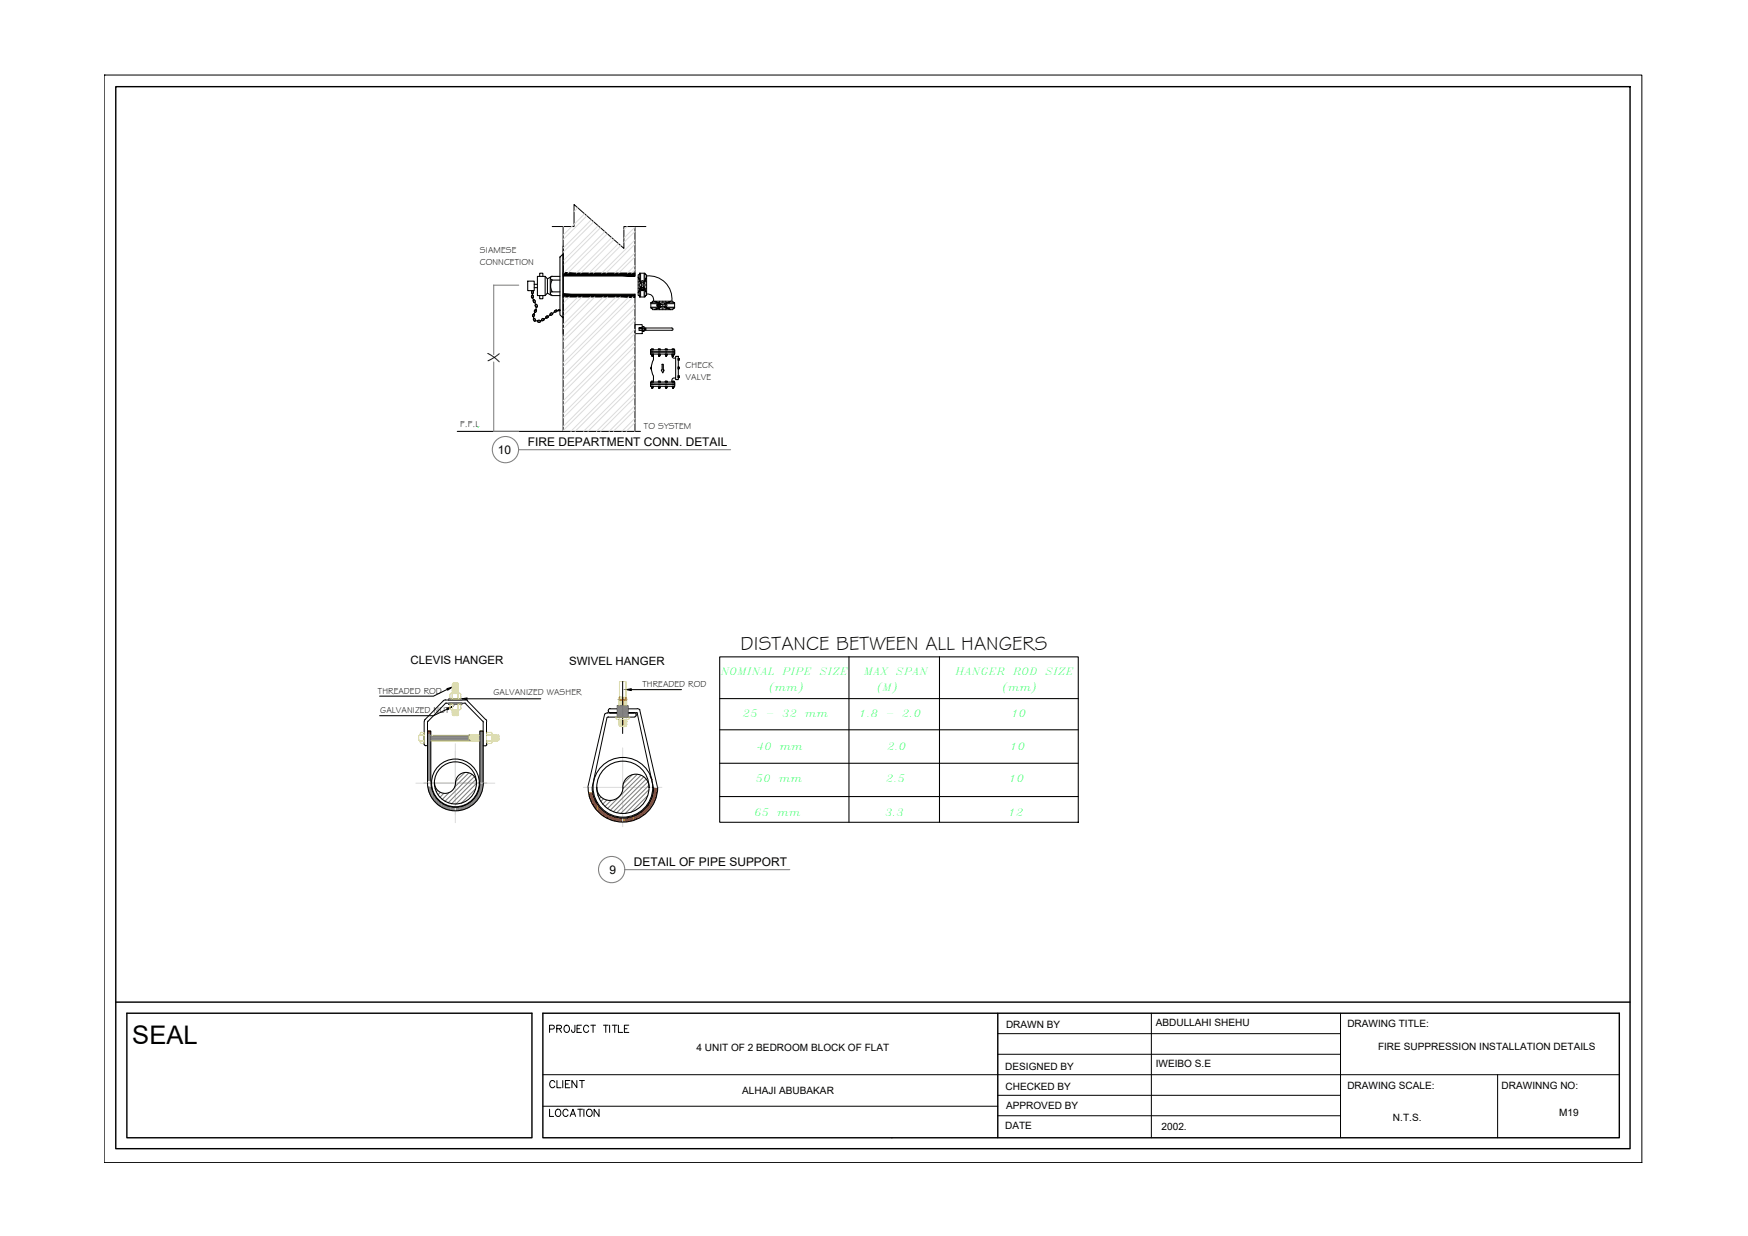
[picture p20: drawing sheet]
<svg xmlns="http://www.w3.org/2000/svg" width="420mm" height="297mm" viewBox="0 0 420 297" stroke-linecap="round" stroke-linejoin="round" font-family="sans-serif">
<defs><g id="words">
<text font-size="6.1" x="31.8" y="250.8">SEAL</text>
<text font-size="4.9" x="130.9" y="269.5">LOCATION</text>
<text font-size="4.8" x="178" y="156.1">DISTANCE BETWEEN ALL HANGERS</text>
<text font-size="4.5" x="120.1" y="87" transform="rotate(-90 120.1 87)">X</text>
<text font-size="4.4" x="130.9" y="262.5">CLIENT</text>
<g font-size="2.9">
<text x="126.9" y="107.2">FIRE DEPARTMENT CONN. DETAIL</text>
<text x="119.7" y="109.2">10</text>
<text x="152.4" y="208.1">DETAIL OF PIPE SUPPORT</text>
<text x="146.5" y="210.1">9</text>
</g>
<g font-size="2.8">
<text x="98.7" y="159.6">CLEVIS HANGER</text>
<text x="136.8" y="159.8">SWIVEL HANGER</text>
</g>
<g font-size="2.4" fill="#00ff3f">
<text x="173.2" y="162.2">NOMINAL</text>
<text x="184.9" y="166">(mm)</text>
<text x="188.1" y="162.2">PIPE</text>
<text x="197" y="162.2">SIZE</text>
<text x="207.6" y="162.2">MAX SPAN</text>
<text x="210.8" y="166">(M)</text>
<text x="229.7" y="162.2">HANGER</text>
<text x="240.9" y="166">(mm)</text>
<text x="243.5" y="162.2">ROD</text>
<text x="251.2" y="162.2">SIZE</text>
<text x="178.6" y="172.4">25</text>
<text x="184.1" y="172.4">-</text>
<text x="188" y="172.4">32</text>
<text x="193.4" y="172.4">mm</text>
<text x="206.5" y="172.4">1.8</text>
<text x="212.9" y="172.4">-</text>
<text x="216.8" y="172.4">2.0</text>
<text x="243.1" y="172.4">10</text>
<text x="181.9" y="180.3">40</text>
<text x="187.3" y="180.3">mm</text>
<text x="213.3" y="180.3">2.0</text>
<text x="242.8" y="180.3">10</text>
<text x="181.7" y="187.9">50</text>
<text x="187.2" y="187.9">mm</text>
<text x="213" y="187.9">2.5</text>
<text x="242.6" y="187.9">10</text>
<text x="181.3" y="196">65</text>
<text x="186.8" y="196">mm</text>
<text x="212.7" y="196">3.3</text>
<text x="242.4" y="196">12</text>
</g>
<g font-size="2.4">
<text x="241.8" y="247">DRAWN BY</text>
<text x="277.8" y="246.6">ABDULLAHI SHEHU</text>
<text x="323.9" y="246.8">DRAWING TITLE:</text>
<text x="167.4" y="252.6">4 UNIT OF 2 BEDROOM BLOCK OF FLAT</text>
<text x="241.6" y="257.2">DESIGNED BY</text>
<text x="277.8" y="256.5">IWEIBO S.E</text>
<text x="331.2" y="252.3">FIRE SUPPRESSION INSTALLATION DETAILS</text>
<text x="178.4" y="262.9">ALHAJI ABUBAKAR</text>
<text x="241.7" y="261.9">CHECKED BY</text>
<text x="323.9" y="261.7">DRAWING SCALE:</text>
<text x="360.9" y="261.7">DRAWINNG NO:</text>
<text x="241.8" y="266.5">APPROVED BY</text>
<text x="334.8" y="269.3">N.T.S.</text>
<text x="374.7" y="268.2">M19</text>
<text x="241.6" y="271.2">DATE</text>
<text x="279.2" y="271.5">2002.</text>
</g>
<g font-size="2.2">
<text x="115.3" y="63.7">CONNCETION</text>
<text x="115.4" y="60.8">SIAMESE</text>
<text x="164.8" y="88.5">CHECK</text>
<text x="164.8" y="91.4">VALVE</text>
<text x="110.6" y="102.7">F.F.L</text>
<text x="154.8" y="103">TO SYSTEM</text>
<text x="90.8" y="166.8">THREADED ROD</text>
<text x="118.6" y="167">GALVANIZED WASHER</text>
<text x="154.4" y="165.1">THREADED ROD</text>
<text x="91.4" y="171.4">GALVANIZED NUT</text>
</g>
</g></defs>
<!-- layer: G-ANNO-TTLB -->
<g fill="none" stroke="#000" stroke-width=".24">
<path d="M130.5 258.3h258.7M132.1 247.3l1-.1 .1-.2v-.5l-.3-.1h-.8v1.7M133.8 247.2l1-.1 .2-.2-.1-.4-1.1-.1v1.7M134.4 247.2l.6 .9M135.9 246.5a.81 .81 0 0 1 1 .7 .81 .81 0 0 1-1 .8l-.3-.5v-.4zM138.2 246.4l-.1 1.5-.4 .2-.3-.6M138.7 247.2h.6M139.8 246.4h-1.1v1.7h1.1M141.5 246.8a.63 .63 0 0 0-.7-.4 .63 .63 0 0 0-.5 .7v.4a.63 .63 0 0 0 .5 .6 .63 .63 0 0 0 .7-.4M142 246.4h1.1M142.6 246.4v1.7M145 246.4h1.2"/>
<path d="M145.6 246.4v1.7M146.5 246.4v1.7M147.2 246.4h1.2M147.8 246.4v1.7M148.6 246.4v1.7h1.1M150.1 247.2h.6M151.1 246.4h-1v1.7h1M239.8 243.5v29.9M239.8 253.4h82.4M239.8 248.4h82.4M130.5 265.9h109.3M239.8 268.1h82.4"/>
<path d="M239.8 263.2h82.4"/>
</g>
<!-- layer: G-ANNO-TTLB-THIN -->
<path d="M25 18h369.6v261.4h-369.6zM239.8 243.5v29.9M276.7 243.5v29.9M322.2 243.5v29.9M360 258.3v15.1" fill="none" stroke="#000" stroke-width=".24"/>
<!-- layer: G-ANNO-TTLB-MEDM -->
<path d="M27.8 20.8h364v255.3h-364zM27.8 240.8h364M30.5 243.5h97.4v29.9h-97.4zM130.5 243.5h258.7v29.9h-258.7z" fill="none" stroke="#000" stroke-width=".34"/>
<!-- layer: 0 -->
<path d="M25 18h.1" fill="none" stroke="#000" stroke-width=".25"/>
<!-- layer: PDF25_0 -->
<g fill="#942500" stroke="#942500" stroke-width=".24">
<path d="M150.3 168.1l.2 .1z"/>
<path d="M148.9 168.2l.2-.1z"/>
</g>
<!-- layer: PDF25_FP-ZOON -->
<path d="M107.5 165.5l1.2-.4-1.1 .8zM107.5 170.2l1.2-.4-1.1 .8zM111 167.9l1.2-.2v.4zM150.5 165.7l1.2-.2v.4z" fill="#000" stroke="#000" stroke-width=".24"/>
<!-- layer: PDF25_sp -->
<g fill="#000" stroke="#000" stroke-width=".24">
<path d="M135.4 65.6l17.2 .7v-.7zM135.4 65.6l17.2 .7h-17.2z"/>
<path d="M135.4 70.7l17.2 .7v-.7zM135.4 70.7l17.2 .7h-17.2z"/>
</g>
<!-- layer: PDF25_0 -->
<g fill="none" stroke="#000" stroke-width=".24">
<path d="M132.7 54.4h5.3v-5.3l12 10.6v-5.3h5.3M135.4 54.4v49.3M152.6 54.4v11.9M152.6 78h1.8v2.2h-1.8zM152.6 70.7v33M153.6 78.8v.6h.8M153.6 79.4h7.9M154.4 78.5h.4v1.2h-.4M154.4 78.9h.4M154.9 78.8v.6M155 78.9v.4M155.1 78.8v.6"/>
<path d="M155.2 78.9v.4M155.3 78.8v.6M161.5 78.8h-7.9h.8v.6h.4M102 173.4v5.5M102.8 173.6v5.6h-.5M106.5 168.4l-4.3 4.5M107 169.1l-4.1 4.3M107.1 168.2h4.7M107.2 169h4.4M111.9 169.1l4.1 4.3M112.4 168.4l4.3 4.5M116.1 173.6v5.6"/>
<path d="M116.1 179.2h.5M116.9 173.4v5.5M145.3 171.6l-4 17.6M145.9 172.5l-3.6 16.7M146 171.3h2.4h-1.8M146.2 170.7v.2M146.2 172.3h6.3M146.6 170.3h1.8M148.5 172.9h.1M149.7 163.8v12.5M150.9 170.3h2.2M152.5 171.3h-1.6h2"/>
<path d="M152.9 171.7v.2M153.2 171.5l3.8 17.7M153.8 170.6l4.2 18.6M102.8 188.2v-12.5h.8v12.5M115.3 188.2v-12.5h.8v12.5"/>
</g>
<g fill="none" stroke="#dddd6d" stroke-width=".24">
<path d="M100.6 177v.7M101 176.4v.3h1v1.4h-1v.3M101.2 178.1h.8v.6h-.7M101.3 176.1h.7v.6h-1h1v1.4h-1M103.6 176.7h9.2v1.4h-9.2M103.6 176.8h.4M108.1 167v.6M108.1 169.6v.7M108.5 170.6h.1M108.5 169.3h.1M108.5 166.7h.1M108.5 167.9h.1"/>
<path d="M108.7 171.1l.1-.1-.1 .1 .1 .1zM108.7 166.8v1v-1M108.8 170.4v-.9v.9M108.8 170.8l-.1 .1 .2 .1h1.3l-1.3 .2 1.2-.1 .1 .1-.1 .1-1.2 .1 1.2-.1 .1 .1-.1 .1-1.2 .1 1.2-.1M108.8 170.6l-.1 .1 .1 .1M108.8 164.3l-.1 .2 .1 .1 1.3 .1 .1-.1-.1-.1M108.9 170.8l1.2-.1 .1 .1-.1 .1-1.2 .1 1.2-.1 .1 .1-.1 .1M108.9 171.9l1.2-.2v.2M108.9 170.8h.1M108.9 166.5h-.2l.1 .2h1.2M108.9 170.6h1.2M108.9 169.3h1.1"/>
<path d="M108.9 166.7h1.1M108.9 167.9h1.1M110 171.1l-1.2 .1-.1 .1 .1 .5M110 164.9l-1.2-.1-.1-.1 .1-.1 1.4 .2-1.6 .1 1.4 .2M110 165.4h-1.4l1.4 .1M110 166.3l-1.3-.2 1.4 .1h.1l-.1 .1h-1.4l1.3 .2M110.1 171.5l.2 .1-.2 .1M110.1 164.9l.1 .2h-.1h-1.4l1.4 .3 .1-.1-.1-.2M110.1 165.4h.1l-.1 .1h-1.4l1.3 .2M110.1 165.5l.1 .1-.1 .1-1.3-.1-.1 .1 1.3 .2M110.1 165.7l.1 .1-.1 .1M110.1 164.3v.2l-1.2-.1"/>
<path d="M110.1 166.1l.1-.1-.1-.1-1.3-.1-.2 .1 1.4 .3M110.1 166.3l.1 .2h-.1M110.1 169.5v.9v-.9M110.1 167.8v-1v1M110.1 166.5v.1M110.1 170.6v.1M110.3 170.6h.1M110.3 169.3h.1M110.3 166.7h.1M110.3 167.9h.1M110.8 167v.6M110.8 169.6v.7"/>
<path d="M112.8 176.7v1.3M112.8 176.6l.1 .1M112.9 176.7l.1 1.3-.1-1.3M113 176.7v-.1l.1 .1 .2 1.3-.2-1.3 .2-.1 .2 1.4-.2-1.3 .1-.1 .2 .1v1.3v-1.3v-.1l.2 .1v1.3v-1.4l.3 1.4-.1 .1-.2-.1 .2 .1 .6-.1M113.2 178l-.5 .1M113.3 178v.1l.3-.1M114.1 176.7l.2 1.3-.2-1.3M114.1 176.7v-.1v1.4l-.1-1.3-.2-.1v.1v1.3v.1l-.1-.1M114.2 176.7l.1-.1 .1 .1M114.4 176.7l.1 1.3-.1-1.3M114.4 176.7l.1-.1 .2 1.4-.2-1.3 .2-.1 .2 1.4-.2-1.3 .1-.1 .1 .1 .1 1.3v-1.4l.2 .1M114.7 178v.1l.3-.1"/>
<path d="M115.1 178l.1 .1M116.9 176.4v.1M116.9 176.9v1M116.9 178.2v.2M117.1 176.7h.9h-.9M117.3 178.7h.6M117.3 176.1h.6M118 178.1h-.9h.9M118.2 176.4v.1M118.2 176.7v1.3M118.2 178.2v.2M118.3 178v.1l.3-.1"/>
<path d="M118.3 176.7h.1M118.7 178l.1 .1 .8-.1M119.4 176.7v1.3l-.1-1.4v1.4l-.2-1.3v-.1l-.1 .1 .1 1.3-.1-1.3-.2-.1v.1v1.3l-.2-1.4v1.4l-.2-1.4v1.3M119.4 176.7v-.1l.1 .1M119.7 176.7h-.2l.2 1.3M148.1 172.5v-.2h3.2v.2M148.5 172.9h2.3M148.9 168.1l-.2 .1 .2 .1M148.9 168.6l-.2 .1 .2 .1M148.9 169.3l-.2 .2 .2 .1M148.9 167.9h-.2l.2 .2 1.6 .1-1.6-.1M148.9 168.4h-.2l.2 .2"/>
<path d="M148.9 168.8l1.6 .2-1.6-.2-.2 .2h.2M148.9 169.1l1.6 .1-1.6-.1-.2 .1 1.8 .3-1.6-.2M148.9 167.6v-3.8h1.6v3.9M148.9 173.7l-.2-.2 .2-.1-.2 .1 .2 .2h-.2l.2 .4M148.9 172.9l-.2 .1 .2 .4M148.9 167.6l1.6 .1 .2 .1-.2 .1M148.9 173.4l1.6-.1 .2 .1-.2-.1zM148.9 174.2h-.2l.2 .3M148.9 174.4l1.6-.2v.3M148.9 167.8l1.6 .1M149 173.1l1.5-.1 .2 .1-1.8 .3M150.5 167.6l-1.8 .1 1.8 .2 .2 .2-.2 .1"/>
<path d="M150.5 168.5l-1.6-.2 1.6 .2M150.5 168.2l.2 .2h-.2M150.5 168.7l-1.6-.1 1.6 .1M150.5 168.5l.2 .1-.2 .1M150.5 168.7l.2 .1-.2 .1M150.5 169l.2 .1-.2 .1M150.5 169.2l.2 .1-.2 .2M150.5 173.5l-1.6 .2M150.5 169.5l.2 .1M150.5 173.5l.2-.1-.2 .3-1.6 .2 1.6-.2 .2 .2-.2 .1-1.6 .1 1.6-.1 .2 .1-.2 .1M150.6 172.9v.2"/>
</g>
<g fill="none" stroke="#7f7f7f" stroke-width=".24">
<path d="M102.8 176.3v11.3M103 176.3v11.3M103.1 176.3v11.3M103.3 176.3v11.3M103.5 176.3v11.3M103.6 176.7v1.4M103.6 177h9.1M103.6 177.1h9.1M103.6 177.3h9.1M103.6 177.5h9.1M103.6 177.6h9.1M103.6 177.8h9.1"/>
<path d="M103.6 178h9.1M104.1 176.8h8.6M112.8 176.8v1.2M112.8 176.6v.1M115.2 176.7v1.4M115.5 175.8v12.4M115.6 175.8v12.4M115.8 175.8v12.4M116 175.8v12.4M116.1 175.8v12.4M101.9 188.2h15.1M102.8 189.1h.1"/>
<path d="M103 190h.1M103 189.1v.8M103.1 189.1v1.4M103.3 189.1v1.8M103.5 189.1v2.2M103.6 189.4v2.1M103.8 190.1v1.8M104 190.5v1.6M104.2 190.9v1.4M104.4 191.1v1.3M104.5 191.5v1.2M104.7 191.8v1"/>
<path d="M104.8 191.9v1.1M105 192.1v1.1M105.2 192.3v1M105.3 192.4v1.1M105.5 192.7v.9M105.7 192.8v.9M105.8 192.9v.9M106 193v.8M106.2 193.2v.8M106.4 193.3v.8M106.5 193.4v.8M106.7 193.5v.7"/>
<path d="M106.9 193.5v.9M107 193.6v.9M107.2 193.7v.8M107.4 193.7v.9M107.5 193.8v.8M107.7 193.8v.8M107.9 194v.7M108 194v.7M108.2 194v.7M108.4 194.1v.7M108.6 194.1v.7M108.7 194.1v.7"/>
<path d="M108.9 194.1v.7M109.1 194.1v.7M109.2 194.1v.7M109.4 194.1v.7M109.5 194.1v.4M109.7 194.1v.7M109.9 194.1v.7M110 194.1v.7M110.2 194.1v.7M110.4 194.1v.7M110.6 194.1v.7M110.8 194v.7"/>
<path d="M110.9 194v.7M111.1 194v.7M111.2 193.8v.8M111.4 193.8v.8M111.6 193.7v.8M111.7 193.7v.8M111.9 193.6v.8M112.1 193.5v.9M112.2 193.4v.8M112.4 193.4v.8M112.6 193.3v.8M112.8 193.2v.8"/>
<path d="M112.9 193v.8M113.1 192.9v.8M113.3 192.8v.8M113.4 192.6v.9M113.6 192.4v1M113.8 192.2v1.1M113.9 192.1v1.1M114.1 191.9v1.1M114.3 191.6v1.2M114.4 191.4v1.2M114.6 191.1v1.3M114.8 190.8v1.4"/>
<path d="M114.9 190.3v1.7M115.1 189.9v1.9M115.3 189v2.4M115.5 188.3v2.9M115.6 188.3v2.5M115.8 188.3v2M116 188.3v1.4M116.1 188.3v.3"/>
</g>
<g fill="none" stroke="#942500" stroke-width=".24">
<path d="M102.8 175.7v.5M103 175.7v.5M103.1 175.7v.5M103.3 175.7v.5M103.5 175.7v.5M115.5 175.7h.1M115.6 175.7h.1M115.8 175.7h.1M116 175.7h.1M116.1 175.7h.1M149.1 168.2h1.2M141.6 190.5v.9"/>
<path d="M141.8 190.5v1.5M142 190.5v2.1M142.3 190.5v2.5M142.5 190.7v2.7M142.6 191.6v2.2M142.8 192.1v2M143.1 192.6v1.8M143.3 192.9v1.6M143.4 192.8h.1M143.5 193.3v1.5M143.7 193.6v1.4M143.9 193.9v1.3"/>
<path d="M144.2 194.1v1.3M144.3 194.4v1.1M144.5 194.5v1.3M144.8 194.8v1.2M145 194.9v1.2M145.2 195.1v1.2M145.4 195.2v1.1M145.6 195.4v1M145.9 195.5v1.1M146 195.7v1.1M146.2 195.8v1M146.4 195.8v1.1"/>
<path d="M146.7 196v1M146.9 196.1v.9M147.1 196.1v1M147.3 196.3v.8M147.5 196.3v.8M147.7 196.4v.9M147.9 196.4v.9M148.1 196.4v.9M148.4 196.6v.8M148.6 196.6v.8M148.8 196.6v.8M149 196.6v.8"/>
<path d="M149.2 196.6v.8M149.4 196.6v.8M149.6 196.6v.8M149.8 196.6v.8M150 196.6v.8M150.3 196.6v.8M150.5 196.6v.8M150.7 196.6v.8M150.8 196.6v.8M151.1 196.6v.8M151.3 196.4v.9M151.5 196.4v.9"/>
<path d="M151.7 196.4v.9M151.9 196.3v.8M152.1 196.3v.8M152.4 196.1v.9M152.5 196.1v.9M152.8 196v.9M153 195.8v1.1M153.2 195.7v1.1M153.4 195.7v1M153.6 195.5v1.1M153.8 195.4v1M154 195.2v1.1"/>
<path d="M154.2 195.1v1M154.4 194.9v1.1M154.7 194.6v1.2M154.9 194.5v1.2M155.1 194.2v1.3M155.3 194.1v1.3M155.5 193.8v1.3M155.7 193.5v1.5M155.9 193.2v1.5M156.1 192.9v1.6M156.3 192.4v1.8M156.6 191.9v2"/>
<path d="M156.6 187.3h.1M156.8 191.3v2.3M157 190.2v3M157.2 189.4v3.5M157.4 189.4v3M157.6 189.4v2.5M157.8 189.4v1.7M158 189.4v.3"/>
</g>
<g fill="none" stroke="#7f7f7f" stroke-width=".25">
<path d="M118.6 68.5h6.1M118.7 68.5v16.7M118.7 87v16.7M118.6 103.7h6.1M107.9 169h.1M108.1 167.9l-.2 .2M108.1 169l-.2 .2M108.3 167.9l-.3 .3M108.3 169l-.3 .3M108.5 167.9l-.2 .3M108.6 169l-.3 .3M108.8 167.9l-.3 .3"/>
<path d="M108.8 169l-.3 .3M109 167.9l-.3 .3M109 169l-.3 .3M109.2 167.9l-.3 .3M109.2 169l-.3 .3M109.4 167.9l-.3 .3M109.4 169l-.3 .3M109.6 167.9l-.2 .3M109.6 169l-.2 .3M109.8 167.9l-.2 .3M109.9 169l-.3 .3M110 167.9l-.2 .3"/>
<path d="M110.1 169l-.3 .3M110.3 167.9l-.3 .3M110.3 169l-.3 .3M110.5 167.9l-.3 .3M110.5 169l-.2 .3M110.7 167.9l-.2 .3M110.8 169l-.3 .3M111 167.9l-.3 .3M111 169l-.3 .3M111 168.1l-.1 .1M111 169.2l-.1 .1M112.8 176.6v.1"/>
<path d="M112.9 177.9h.1M115.3 177.9h.1M148.5 169.6h-.1M148.7 169.6l-.3 .2M148.9 169.6l-.5 .5M149.2 169.6l-.8 .7M149.3 169.6l-.9 .9M149.5 169.6l-1.1 1.1M149.7 169.6l-1.3 1.3M150 169.6l-1.6 1.6M150.2 169.6l-1.8 1.8M150.4 169.6l-2 2"/>
<path d="M150.7 169.6l-2.3 2.2M150.8 169.6l-2.4 2.4M150.9 169.7l-2.5 2.5M150.9 169.9l-2.4 2.4M150.9 170.2l-2.1 2.1M150.9 170.4l-1.9 1.9M150.9 170.6l-1.7 1.7M150.9 170.8l-1.5 1.5M150.9 171l-1.3 1.3M150.9 171.2l-1.1 1.1M150.9 171.5l-.9 .8M150.9 171.7l-.6 .6"/>
<path d="M150.9 171.9l-.4 .4M150.9 172.1l-.2 .2M150.9 172.3h.1M109.5 194.6v.2"/>
</g>
<!-- layer: PDF25_SHOP -->
<path d="M109.4 178.7v19M149.7 179.7v19M100 188.2h18.9M140.2 189.2h18.9" fill="none" stroke="#dcdcdc" stroke-width=".25"/>
<!-- layer: PDF25_0 -->
<g fill="none" stroke="#000" stroke-width=".25">
<path d="M161.5 78.8a.28 .28 0 0 1 .3 .3 .28 .28 0 0 1-.3 .3M173 157.9h86.2v39.7h-86.2zM204.1 157.8v39.8M225.8 157.8v39.8M102 178.8l.3 .4M102.2 172.9l-.2 .5M102.9 173.3l-.1 .2M107.1 168.2l-.5 .2M107.3 169l-.3 .1M107.9 167.9h3.1v.3h-3.1zM107.9 169h3.1v.3h-3.1zM111.7 169l.3 .1"/>
<path d="M111.9 168.2l.5 .2M116.1 173.3l.1 .2M116.8 172.9l.2 .5M117 178.9l-.3 .3M146 171.3l-.6 .3M146.2 170.9l.5 .4M146.3 172.3l-.4 .1M146.7 170.3l-.5 .4M148.4 169.6h2.5v2.7h-2.5zM152.5 171.2l.4 .5M152.9 171.9l-.4 .4M152.9 171.2l.4 .2"/>
<path d="M153.2 170.3l.6 .3M173 167.9h86.2M173 175.4h86.2M102.8 188.2a6.7 6.7 0 0 0 6.7 6.7 6.7 6.7 0 0 0 6.7-6.7M103.6 188.2a5.9 5.9 0 0 0 5.9 5.8 5.9 5.9 0 0 0 5.8-5.8M141.4 189.2a8.4 8.4 0 0 0 8.3 8.4 8.4 8.4 0 0 0 8.4-8.4M142.3 189.2a7.4 7.4 0 0 0 7.4 7.4 7.4 7.4 0 0 0 7.4-7.4M173 191.4h86.2M173 183.4h86.2"/>
</g>
<path d="M148.9 167.6v.7M150.5 167.6v.7M143.1 192l.4 .9M156.3 186.5l.3 .9" fill="none" stroke="#720000" stroke-width=".24"/>
<!-- layer: PDF25_FP-ZOON -->
<g fill="none" stroke="#000" stroke-width=".25">
<path d="M107.5 165.7l-3.3 1.6h-13M107.5 170.4l-3.3 1.6h-13M112.2 167.9h17.8M151.7 165.7h12.1M104.5 188.2a2.58 2.58 0 0 0 2.8 2.5 2.58 2.58 0 0 0 2.3-3.1 2.52 2.52 0 0 1 2.7-2 2.52 2.52 0 0 1 2.2 2.6M143.4 189.2a3.2 3.2 0 0 0 3.2 3.2 3.2 3.2 0 0 0 3.1-3.2M149.7 189.2a3.2 3.2 0 0 1 3.2-3.1 3.2 3.2 0 0 1 3.1 3.1"/>
<circle cx="109.5" cy="188.2" r="5.1"/>
<circle cx="109.5" cy="188.1" r="5.7"/>
<circle cx="149.7" cy="189.2" r="7.2"/>
<circle cx="149.7" cy="189.2" r="6.3"/>
</g>
<g fill="none" stroke="#7f7f7f" stroke-width=".25">
<path d="M104.4 188.6h.1M104.7 189.4l-.1 .1M105.1 190l-.3 .3M105.8 190.5l-.5 .5M106.6 190.7l-.9 .9M107.9 190.5l-1.6 1.7M111.6 185.7l-2.1 2.2M112.7 185.8l-3.4 3.4M113.4 186.1l-6.5 6.5M114 186.7l-6.3 6.3M114.3 189.6l-3.5 3.5M114.4 187.4l-5.9 5.8"/>
<path d="M114.5 188.3l-5 5M143.4 189.4h.1M143.5 190.3h.1M143.9 191l-.2 .2M144.4 191.6l-.4 .4M145 192l-.6 .7M145.9 192.3l-1.1 1M146.9 192.3l-1.5 1.5M152 186.2l-2.2 2.2M153.2 186.1l-3.6 3.5M154.1 186.3l-8.1 8.1M154.7 186.7l-8 8.1"/>
<path d="M155.3 187.2l-7.9 7.9M155.7 191.2l-4 4M155.7 187.9l-7.5 7.4M155.9 188.7l-6.7 6.8M155.9 189.8l-5.6 5.7"/>
</g>
<!-- layer: PDF25_BELL CKT. -->
<g fill="none" stroke="#7f7f7f" stroke-width=".25">
<path d="M124.6 108.1h51M150.1 209h39.7"/>
<circle cx="121.5" cy="108.1" r="3.2"/>
<circle cx="147" cy="209" r="3.2"/>
</g>
<!-- layer: PDF25_Fittings -->
<g fill="none" stroke="#000" stroke-width=".24">
<path d="M153.4 66.6l.4 1.1v-2l-.4 .3v5l.4 .4v-2.1l-.4 1.1M153.4 68.5h.4M153.4 69.3h2M153.4 67.7h2M153.8 71.4h1.2M153.8 65.7h1.2M154 67.9h.8M154 65.7v2M154 69.3v2.1M154 69.3l.1 .3h.6l.1-.3M154 67.7l.4-.3 .4 .3M154.1 67.9v1.2l-.1-.2h.1"/>
<path d="M154.1 68.1l-.1-.2-.2 .2v.9l1.1 .1 .1-1.1-.4 .1M154.1 68.5h.5M154.2 69.7h.4M154.2 69.8h.4M154.2 69.3v.3M154.6 69.3v.3M154.6 67.9l.1 1.2 .1-.2h-.2M154.6 69.6v.3h-.5v-.3h.6M154.8 65.7v2M154.8 69.3v2.1M155 68.5h.4M155.4 66.6l-.4 1.1v-2l.4 .3v5l-.4 .4v-2.1l.4 1.1"/>
<path d="M155.4 70.7a1.38 1.38 0 0 1 1.7 1.7M155.4 66.3a5.5 5.5 0 0 1 6.1 6.1M156.4 73h2.1h-.3v.7l.3 .1M156.4 73.8h2.1M156.4 72.8v1.2M157.4 72.4l1.1 .4h-2.1l.4-.4h4.9l.5 .4h-2.2l1.2-.4M157.4 74.4l1.1-.4h-2.1l.4 .4h4.9l.5-.4h-2.2l1.2 .4M158 73.2v.4M158.1 73.2v.4M158.2 73.1h-.3v.5h.3M158.2 73.1v.6M158.3 73.6h.2"/>
<path d="M158.3 73.2h.2M158.5 72.4v2M158.9 73.1v-.1l-.2 .1h1.2M158.9 73.6l-.1 .2-.1-.2h1.2M159.3 72.4v.4M159.3 73.1v.5M159.3 74v.4M159.7 73.1l.2-.1-.2-.2h-.9l-.1 1.1 1 .1 .2-.2-.2-.2M159.9 73v.8M160 73.8h2.2M160 72.4v2M162.2 73h-2.2l.3 .4-.3 .4"/>
<path d="M162.2 72.8v1.2"/>
</g>
<!-- layer: PDF25_FIRE PUMP -->
<path d="M109.9 103.7h44" fill="none" stroke="#000" stroke-width=".25"/>
<!-- layer: PDF25_FF TEXT -->
<path d="M114.9 102.5v.2z" fill="none" stroke="#00bfff" stroke-width=".25"/>
<!-- layer: PDF25_BR-I-PIPE -->
<g fill="none" stroke="#000" stroke-width=".25">
<path d="M156.4 91.8h5.8v.5h-5.8zM156.4 92.4h5.8v.4h-5.8M156.4 84.6h5.8v.5h-5.8M156.4 84.1h5.8v.4h-5.8M156.4 92.8v-.4v.4M156.4 84.5v-.4v.4M156.4 85.1v-.5v.5M156.4 91.8v.5M156.4 88.2h.2v.4h-.2zM156.6 92.8h.5v.2h-.5zM156.6 91.6h.5v.2h-.5zM156.6 85.1h.5v.2h-.5z"/>
<path d="M156.6 83.9h.5v.2h-.5zM156.6 83.9v.2M156.6 85.1v.2M156.6 91.6v.2M156.6 92.8v.2M156.7 85.3v.3l.2-.1M156.7 85.4l.2-.1v.3M156.7 84.5v.1M156.7 92.3v.1M156.8 83.9v.2M156.8 85.1v.2M156.8 91.6v.2"/>
<path d="M156.8 92.8v.2M156.9 85.6h-.2h.2M156.9 93.1l-.2 .2h.2v-.3h-.2v.3M156.9 85.4l-.2 .1 .2-.1M156.9 84.5v.1M156.9 92.3v.1M156.9 93l-.2 .1M156.9 85.4h-.2M156.9 85.5h-.2M157 83.9v.2M157 85.1v.2M157 91.6v.2"/>
<path d="M157 92.8v.2M157.1 85.1v1.3M157.1 90.4v1.4M157.1 86.4l-.5 1.7 .1 1.2 .4 1.1M158.2 92.8h.5v.2h-.5zM158.2 91.6h.5v.2h-.5zM158.2 85.1h.5v.2h-.5zM158.2 83.9h.5v.2h-.5zM158.3 83.9v.2M158.3 85.1v.2M158.3 91.6v.2M158.3 92.8v.2"/>
<path d="M158.3 93h.3v.3h-.3zM158.3 93.1h.3l-.3 .2h.3M158.3 85.4l.3 .1-.3-.1M158.3 84.5v.1M158.3 92.3v.1M158.3 93l.3 .1M158.3 85.5h.3M158.3 85.4h.3M158.5 83.9v.2M158.5 85.1v.2M158.5 91.6v.2M158.5 92.8v.2"/>
<path d="M158.6 85.4l-.3-.1v.3M158.6 85.3v.3l-.3-.1M158.6 84.5v.1M158.6 92.3v.1M158.6 83.9v.2M158.6 85.1v.2M158.6 91.6v.2M158.6 92.8v.2M159.1 87.5h.3v1.4h.3l-.4 .7-.4-.7h.2zM159.9 92.8h.5v.2h-.5zM159.9 91.6h.5v.2h-.5zM159.9 85.1h.5v.2h-.5z"/>
<path d="M159.9 83.9h.5v.2h-.5zM159.9 83.9v.2M159.9 85.1v.2M159.9 91.6v.2M159.9 92.8v.2M160 93h.2v.3h-.2zM160 93.1l.2 .2M160 85.4l.2 .1-.2-.1M160 84.5v.1M160 92.3v.1M160 93l.2 .1M160 85.5h.2"/>
<path d="M160 85.4h.2M160 85.3l.2 .1M160.1 83.9v.2M160.1 85.1v.2M160.1 91.6v.2M160.1 92.8v.2M160.2 85.3h-.2v.3M160.2 85.3v.3l-.2-.1M160.2 84.5v.1M160.2 92.3v.1M160.3 83.9v.2M160.3 85.1v.2"/>
<path d="M160.3 91.6v.2M160.3 92.8v.2M161.5 85.1a.72 .72 0 0 0 .4 1h.5M161.6 92.8h.5v.2h-.5zM161.6 91.6h.5v.2h-.5zM161.6 85.1h.5v.2h-.5zM161.6 83.9h.5v.2h-.5zM161.6 83.9v.2M161.6 85.1v.2M161.6 91.6v.2M161.6 92.8v.2M161.7 93h.2v.3h-.2z"/>
<path d="M161.7 93.1l.2 .2M161.7 85.4l.2 .1-.2-.1M161.7 84.5v.1M161.7 92.3v.1M161.7 93l.2 .1M161.7 85.4h.2M161.7 85.5h.2M161.8 83.9v.2M161.8 85.1v.2M161.8 91.6v.2M161.8 92.8v.2M161.9 85.3v.3l-.2-.1"/>
<path d="M161.9 85.4l-.2-.1v.3M161.9 84.5v.1M161.9 92.3v.1M162 83.9v.2M162 85.1v.2M162 91.6v.2M162 92.8v.2M162.4 85.6h.6v5.6h-.6zM162.4 90.8h-.5a.82 .82 0 0 0-.4 1M163 88.1v.6v-.6M163 88.3h.3v.3M163 86.1v.5v-.5"/>
<path d="M163 86.2h.3v.3M163 90.3h.3v.5h-.3zM163 90.8v-.5v.5M163 90.7h.2M163 90.4h.2M163.2 88.3l.1 .3h-.3M163.2 86.2l.1 .2-.3 .1M163.3 88.3l-.3-.1v.4h.2M163.3 86.2l-.3-.1v.5l.2-.1M163.3 90.3v.4"/>
</g>
<!-- layer: PDF25_0 -->
<g fill="none" stroke="#dcdcdc" stroke-width=".24">
<path d="M135.4 54.4v.1M138.9 50l-.9 .9M140.5 51.4l-5.1 5.1M141.1 51.9l-5.7 5.7M142.1 52.8l-6.7 6.8M142.7 53.3l-7.3 7.3M143.8 54.3l-8.4 8.4M144.3 54.7l-8.9 9M145.4 55.7l-9.9 9.9M146 56.2l-9.5 9.4M147 57.1l-8.5 8.5M147.6 57.6l-8 8"/>
<path d="M148.6 58.5l-7 7.1M149.2 59l-6.6 6.6M150.8 54.4l-.8 .8M152.6 58.7l-6.9 6.9M152.6 57.7l-8 7.9M152.6 55.6l-2.6 2.7M152.6 54.6l-2.6 2.6M135.8 71.4l-.4 .5M136.8 71.4l-1.4 1.5M138.9 71.4l-3.5 3.5M139.9 71.4l-4.5 4.5M142 71.4l-6.6 6.6"/>
<path d="M143 71.4l-7.6 7.6M145 71.4l-9.6 9.7M146.1 71.4l-10.7 10.7M148.1 71.4l-12.7 12.7M149.1 71.4l-13.7 13.7M151.1 71.4l-15.7 15.8M152.2 71.4l-16.8 16.8M152.6 63.8l-1.8 1.8M152.6 73l-17.2 17.3M152.6 76.1l-17.2 17.2M152.6 79.1l-17.2 17.3M152.6 74l-17.2 17.3"/>
<path d="M152.6 77l-17.2 17.4M152.6 64.8l-.8 .8M152.6 61.7l-3.9 3.9M152.6 60.7l-4.8 4.9M152.6 82.2l-17.2 17.2M152.6 85.2l-17.2 17.3M152.6 88.3l-15.4 15.4M152.6 91.4l-12.3 12.3M152.6 94.4l-9.2 9.3M152.6 97.5l-6.2 6.2M152.6 80.1l-17.2 17.3M152.6 83.2l-17.2 17.3"/>
<path d="M152.6 86.3l-17.2 17.2M152.6 89.3l-14.4 14.4M152.6 92.4l-11.3 11.3M152.6 95.5l-8.2 8.2M152.6 98.5l-5.2 5.2M152.6 100.5l-3.1 3.2M152.6 103.6l-.1 .1M152.6 101.6l-2.1 2.1"/>
</g>
<!-- layer: PDF25_DETAIL -->
<g fill="none" stroke="#000" stroke-width=".25">
<path d="M126.8 67.6h1.6v2.3h-1.6zM127.7 71.4l.1 .1M127.8 71l-.1 .4M127.8 70.4l.1 .2 .3-.1M127.8 71.5h.4M127.8 71h.4M127.9 69.9h.1M127.9 69.9l-.1 .4M128 70.4v.8M128 75.9v.1M128 71.5l.2 .8M128.1 69.9h.1"/>
<path d="M128.1 75.6l-.1 .3M128.1 69.9l.1 .4M128.1 71l.1 .4M128.2 72.3l.1 .3M128.2 72.2v.1M128.2 70.4l-.1 .1M128.2 71.4l-.1 .1M128.2 75.5h.3M128.2 76.1l.1 .7M128.2 72.1v.1M128.2 75.5h-.1M128.2 76.6l.4 .1"/>
<path d="M128.2 76.6l.1 .4M128.2 72.6l.1 .1M128.3 76.9l.1 .1M128.3 72.1h-.1M128.3 77.1l.2 .1M128.4 72.7h.1M128.4 72l.1 .1M128.4 68.3h.8M128.4 69.1h.8M128.5 75.5a.36 .36 0 0 1 0 .4 .36 .36 0 0 1-.4 .1M128.5 74.9l.1 .2M128.5 72.1l.2 .3"/>
<path d="M128.5 74.8v.1M128.5 72.6l.3 .7M128.5 74.5l-.1 .3M128.6 74.9l-.4 .9M128.6 77l.8 .2M128.6 76.6l.1 .4M128.6 73.4l.1 .3M128.7 72.6l-.3 .1M128.7 74.4h.2M128.7 72.5v.1M128.7 74.4l-.1 .1M128.7 77.1l-.2 .1"/>
<path d="M128.7 73.7l.1 .1M128.7 77v.1M128.8 75l-.2 .1M128.8 73.1l-.2 .3M128.9 73.1l.3 .6M128.9 74.5l.1 .2M129 74.7l-.3 .3M129 73.7l-.3 .9M129.1 73.8h-.3M129.2 73.7l-.1 .1M129.2 66.4h1.8l.6 .6v3.4l-.6 .6h-1.8zM129.2 77.1v.1"/>
<path d="M129.2 77.3l.1 .1M129.3 77.3l.1 .1M129.3 77l-.1 .1M129.4 77.4l.3 .1M129.6 77h.2M129.6 77h-.3M129.7 66.4v-.7h.8v.7M129.7 71v.8h.8v-.8M129.8 77l.1 .3M129.9 77.3l-.2 .2M130.2 76.8v.3M130.3 76.7l-.1 .1"/>
<path d="M130.4 76.6l-.2 .1M130.4 76.9l-.6 .4M130.5 76.5l-.2 .1M130.5 76.6h.3M130.7 76.6l.1 .1M130.7 76.9l-.5 .2M130.8 76.8l-.1 .1M130.8 76.7v.1M131 66.4v4.6M131.3 76.1l-.1 .3h.3M131.3 76.3l-.6 .5M131.5 75.9l-.2 .2"/>
<path d="M131.6 70.4l.9 .6M131.6 75.9l.1 .1M131.6 75.9h-.1M131.7 76.3l-.3 .1M131.8 76v.1M131.8 76.1l-.1 .2M132.3 75.5v.2M132.3 66.8v3.8M132.4 75.3l-.2 .2M132.4 75.6l-.8 .6M132.5 75.8h-.1M132.5 66.5l-.9 .5"/>
<path d="M132.6 75.2l-.2 .1M132.6 75.7l-.1 .1M132.6 75.2l.1 .1M132.6 71h2M132.6 67.3h2M132.6 70.1h2M132.6 66.4h2M132.7 75.2h-.2M132.7 66.4a.44 .44 0 0 0-.4 .4 .44 .44 0 0 0 .4 .5M132.7 70.1a.44 .44 0 0 0-.4 .4 .44 .44 0 0 0 .4 .4M132.7 67.3l-.4 1.4 .4 1.4M132.8 75.3v.2"/>
<path d="M132.8 75.5l-.2 .2M133.4 74.9v.1M133.4 74.8l-.7 .6M133.5 75h-.1M133.6 74.5l-.4 .3 .1 .2M133.6 74.5l.3 .2M133.7 74.9l-.1 .1M133.8 74.8l-.1 .1M133.9 74.7l-.1 .1M133.9 74.8l-.1 .1M134.3 74.5l.2 .2M134.3 74.5h-.1"/>
<path d="M134.3 74.5h.1M134.4 74.5l.2 .1M134.4 74.5h-.1M134.4 74.6l-.6 .1M134.6 74.6l-.1 .1M134.6 74.6h.1M134.6 61.8l.8-.8v15.4l-.8-.8z"/>
</g>
<!-- layer: PDF25_0 -->
<g fill="none" stroke="#dddd6d" stroke-width=".25">
<path d="M100.6 177.7l.4 .4M101 176.6l-.4 .4M101 178.3l.4 .3M101.4 176l-.4 .3M108.2 170.2l.3 .4M108.2 167.6l.3 .3M108.5 169.2l-.3 .4M108.5 166.6l-.3 .3M108.6 166.6l.2 .2M108.7 169.2l.2 .2M108.8 170.4l.2 .2M108.8 167.7l.2 .2"/>
<path d="M108.8 171.4h.1M108.8 166.6h.1M108.8 164.8h.1M108.8 165h.1M108.8 165.2h.1M108.8 165.4h.1M108.8 165.6h.1M108.8 165.8h.1M108.8 166h.1M108.8 166.2h.1M108.8 166.4h.1M108.8 167.7l-.2 .2"/>
<path d="M108.8 171.2h.1M108.8 164.5v.1M108.8 171.8h.1M108.8 170.8h.1M108.8 164.6h.1M108.8 171.9h1.3M108.8 164.2h1.3M108.9 170.4l-.2 .2M108.8 171.6h.1M108.8 171h.1M108.9 171.3h-.1M108.9 170.7h-.1"/>
<path d="M108.9 170.5h-.1M108.9 164.4h-.1M109 169.2l-.2 .2M109 166.6l-.2 .2M109.5 171.8h.6M109.5 164.3h.6M110 169.2l.2 .2M110 166.6l.2 .2M110.1 171.1h.1M110.1 164.9h.1M110.1 165.1h.1M110.1 165.3h.1"/>
<path d="M110.1 165.5h.1M110.1 165.7h.1M110.1 165.9h.1M110.1 166.1h.1M110.1 166.3h.1M110.1 166.5h.1M110.1 171.2h.1M110.1 171.4h.1M110.1 170.6l.1 .1M110.1 170.5l.1 .1M110.1 170.9h.1M110.2 170.4l.2 .2"/>
<path d="M110.2 166.6h-.1M110.2 167.7l.2 .2M110.2 164.7h-.1M110.2 170.4l-.2 .2M110.2 167.7l-.2 .2M110.4 169.2l-.2 .2M110.4 166.6l-.2 .2M110.4 166.6l.4 .3M110.4 169.2l.4 .4M110.8 167.6l-.4 .3M110.8 170.2l-.4 .4M113 176.6v.1"/>
<path d="M113.1 177.9h.1M113.2 176.6v.1M113.3 177.9h.1M113.4 176.6v.1M113.5 177.9h.1M113.6 177.9h-.1M113.6 176.6v.1M113.6 177.9h.1M113.7 177.9h.1M113.8 176.6v.1M113.9 177.9h.1M114 176.6v.1"/>
<path d="M114.1 177.9h.1M114.2 176.6l-.1 .1M114.3 177.9h.1M114.4 176.6v.1M114.5 177.9h.1M114.6 176.6v.1M114.7 177.9h.1M114.8 176.6v.1M114.9 177.9h.1M115 176.6v.1M115.1 177.9h.1M116.9 177.8l.2 .2-.2 .2"/>
<path d="M116.9 178.3l.4 .3M116.9 176.4l.2 .2-.2 .2M117.3 176l-.4 .3M117.9 176l.4 .3M118.3 177.9h.1M118.3 178.3l-.4 .3M118.3 177.8l-.2 .2 .2 .2M118.3 176.4l-.2 .2 .2 .2M118.4 176.6l-.1 .1M118.4 176.6v.1M118.5 177.9h.1M118.6 176.6l-.1 .1"/>
<path d="M118.6 177.9h.1M118.7 177.9h.1M118.8 176.6v.1M118.8 177.9h.1M119 176.6v.1M119.1 177.9h.1M119.2 176.6v.1M119.3 177.9h.1M119.4 176.6v.1M119.5 177.9h.1M119.7 177.9h.1M119.7 176.6v.7"/>
<path d="M119.8 176.6v1.4M148.1 172.4l.4 .5M148.9 169.6h.1M148.9 168h.1M148.9 168.3h.1M148.9 168.5h.1M148.9 168.8h.1M148.9 169h.1M148.9 169.3h.1M148.9 167.8h.1M148.9 174.4h.1M148.9 173.3l.1 .1"/>
<path d="M148.9 173.9h.1M148.9 174.1h.1M149 167.5h-.1M149 173.6h.1M149 173.1h.1M149 172.8h-.1M149 173.3h-.1M149 174.5h.8M149.7 174.5l.3-.1 .5 .1zM150.5 173.4v.1M150.5 168.1h.1M150.5 168.4h.1"/>
<path d="M150.5 168.6v.1M150.5 168.9h.1M150.5 169.2h.1M150.5 169.4v.1M150.5 167.9h.1M150.5 173.7h.1M150.5 174h.1M150.5 172.9h.1M150.5 172.8l.1 .1M150.5 173.2h.1M151.4 172.4l-.5 .5"/>
</g>
<use href="#words"/>
</svg>
